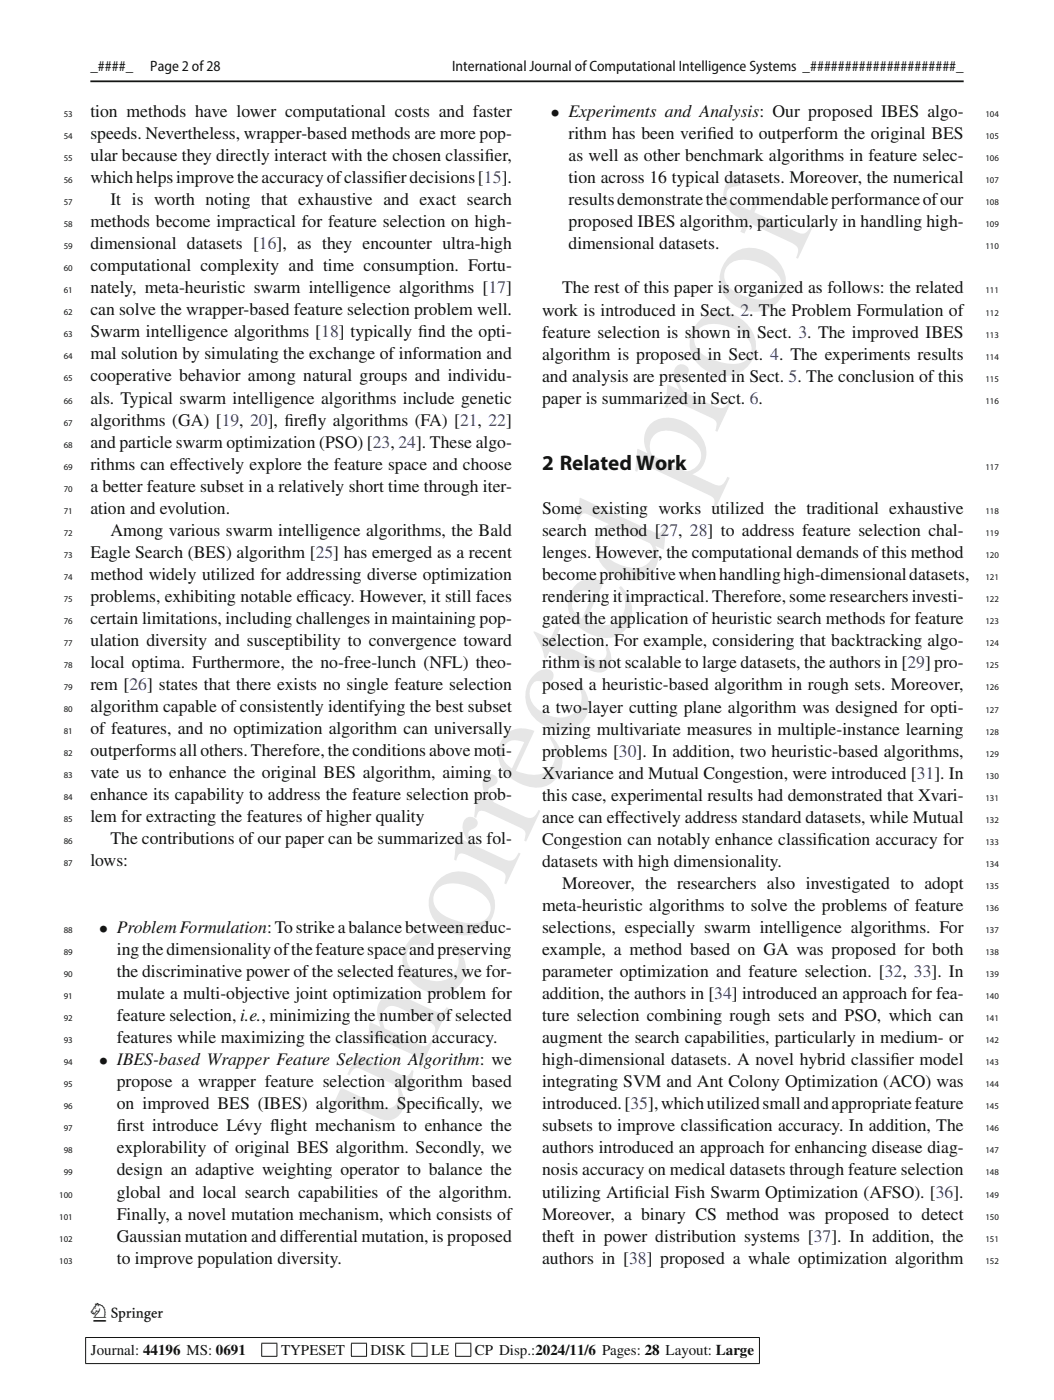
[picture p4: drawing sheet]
<svg xmlns="http://www.w3.org/2000/svg" width="210mm" height="279mm" viewBox="0 0 210 279" stroke-linecap="round" stroke-linejoin="round" font-family="sans-serif">
<defs><g id="words">
<text font-size="28.2" fill="#e6e6e6" x="77.6" y="226.1" transform="rotate(-65 77.6 226.1)">uncorrected proof</text>
<text font-size="5.3" fill="#131413" x="18.6" y="262.9">123</text>
<text font-size="4.2" fill="#131413" x="108" y="93.7">2 Related Work</text>
<g font-size="3.5" fill="#131413">
<text x="18" y="23.3">tion methods have lower computational costs and faster</text>
<text x="109.8" y="23.3">• Experiments and Analysis: Our proposed IBES algo-</text>
<text x="18" y="27.7">speeds. Nevertheless, wrapper-based methods are more pop-</text>
<text x="113.3" y="27.7">rithm has been verif</text>
<text x="141" y="27.7">ied to outperform the original BES</text>
<text x="18" y="32.1">ular because they directly interact with the chosen classif</text>
<text x="96.6" y="32.1">ier,</text>
<text x="113.3" y="32.1">as well as other benchmark algorithms in feature selec-</text>
<text x="18" y="36.5">whichhelpsimprovetheaccuracyofclassif</text>
<text x="22" y="40.9">It is worth noting that exhaustive and exact search</text>
<text x="76.4" y="36.5">ierdecisions[15].</text>
<text x="113.3" y="36.5">tion across 16 typical datasets. Moreover, the numerical</text>
<text x="113.3" y="40.9">resultsdemonstratethecommendableperformanceofour</text>
<text x="18" y="45.3">methods become impractical for feature selection on high-</text>
<text x="113.3" y="45.3">proposed IBES algorithm, particularly in handling high-</text>
<text x="18" y="49.7">dimensional datasets [16], as they encounter ultra-high</text>
<text x="113.3" y="49.7">dimensional datasets.</text>
<text x="18" y="54.1">computational complexity and time consumption. Fortu-</text>
<text x="18" y="58.5">nately, meta-heuristic swarm intelligence algorithms [17]</text>
<text x="112" y="58.5">The rest of this paper is organized as follows: the related</text>
<text x="18" y="62.8">can solve the wrapper-based feature selection problem well.</text>
<text x="108" y="62.9">work is introduced in Sect. 2. The Problem Formulation of</text>
<text x="18" y="67.2">Swarm intelligence algorithms [18] typically f</text>
<text x="18" y="71.6">mal solution by simulating the exchange of information and</text>
<text x="83.3" y="67.2">ind the opti-</text>
<text x="108" y="67.3">feature selection is shown in Sect. 3. The improved IBES</text>
<text x="108" y="71.7">algorithm is proposed in Sect. 4. The experiments results</text>
<text x="18" y="76">cooperative behavior among natural groups and individu-</text>
<text x="108" y="76.1">and analysis are presented in Sect. 5. The conclusion of this</text>
<text x="18" y="80.4">als. Typical swarm intelligence algorithms include genetic</text>
<text x="108" y="80.5">paper is summarized in Sect. 6.</text>
<text x="18" y="84.8">algorithms (GA) [19, 20], f</text>
<text x="18" y="89.2">and particle swarm optimization (PSO) [23, 24]. These algo-</text>
<text x="56.7" y="84.8">iref</text>
<text x="61.4" y="84.8">ly algorithms (FA) [21, 22]</text>
<text x="18" y="93.6">rithms can effectively explore the feature space and choose</text>
<text x="18" y="98">a better feature subset in a relatively short time through iter-</text>
<text x="18" y="102.4">ation and evolution.</text>
<text x="22" y="106.8">Among various swarm intelligence algorithms, the Bald</text>
<text x="108" y="102.5">Some existing works utilized the traditional exhaustive</text>
<text x="108" y="106.8">search method [27, 28] to address feature selection chal-</text>
<text x="18" y="111.2">Eagle Search (BES) algorithm [25] has emerged as a recent</text>
<text x="108" y="111.2">lenges. However, the computational demands ofthis method</text>
<text x="18" y="115.6">method widely utilized for addressing diverse optimization</text>
<text x="18" y="120">problems, exhibiting notable eff</text>
<text x="61.8" y="120">icacy. However, it still faces</text>
<text x="108" y="115.6">becomeprohibitivewhenhandlinghigh-dimensionaldatasets,</text>
<text x="18" y="124.3">certain limitations, including challenges in maintaining pop-</text>
<text x="108" y="120">rendering itimpractical. Therefore, some researchers investi-</text>
<text x="108" y="124.4">gated the application of heuristic search methods for feature</text>
<text x="18" y="128.7">ulation diversity and susceptibility to convergence toward</text>
<text x="108" y="128.8">selection. For example, considering that backtracking algo-</text>
<text x="18" y="133.1">local optima. Furthermore, the no-free-lunch (NFL) theo-</text>
<text x="18" y="137.5">rem [26] states that there exists no single feature selection</text>
<text x="108" y="133.2">rithm is not scalable to large datasets, the authors in [29] pro-</text>
<text x="108" y="137.6">posed a heuristic-based algorithm in rough sets. Moreover,</text>
<text x="18" y="141.9">algorithm capable of consistently identifying the best subset</text>
<text x="108" y="142">a two-layer cutting plane algorithm was designed for opti-</text>
<text x="18" y="146.3">of features, and no optimization algorithm can universally</text>
<text x="108" y="146.4">mizing multivariate measures in multiple-instance learning</text>
<text x="18" y="150.7">outperforms all others. Therefore, the conditions above moti-</text>
<text x="18" y="155.1">vate us to enhance the original BES algorithm, aiming to</text>
<text x="108" y="150.8">problems [30]. In addition, two heuristic-based algorithms,</text>
<text x="108" y="155.2">Xvariance and Mutual Congestion, were introduced [31]. In</text>
<text x="18" y="159.5">enhance its capability to address the feature selection prob-</text>
<text x="108" y="159.6">this case, experimental results had demonstrated that Xvari-</text>
<text x="18" y="163.9">lem for extracting the features of higher quality</text>
<text x="108" y="164">ance can effectively address standard datasets, while Mutual</text>
<text x="18" y="172.7">lows:</text>
<text x="22" y="168.3">The contributions of our paper can be summarized as fol-</text>
<text x="108" y="168.4">Congestion can notably enhance classif</text>
<text x="108" y="172.7">datasets with high dimensionality.</text>
<text x="162.9" y="168.4">ication accuracy for</text>
<text x="112" y="177.1">Moreover, the researchers also investigated to adopt</text>
<text x="19.8" y="185.9">• ProblemFormulation:Tostrikeabalancebetweenreduc-</text>
<text x="108" y="181.5">meta-heuristic algorithms to solve the problems of feature</text>
<text x="108" y="185.9">selections, especially swarm intelligence algorithms. For</text>
<text x="23.3" y="190.3">ingthedimensionalityofthefeaturespaceandpreserving</text>
<text x="108" y="190.3">example, a method based on GA was proposed for both</text>
<text x="23.3" y="194.7">the discriminative power ofthe selected features, we for-</text>
<text x="108" y="194.7">parameter optimization and feature selection. [32, 33]. In</text>
<text x="23.3" y="199.1">mulate a multi-objective joint optimization problem for</text>
<text x="23.3" y="203.5">feature selection, i.e., minimizing the number ofselected</text>
<text x="108" y="199.1">addition, the authors in [34] introduced an approach for fea-</text>
<text x="108" y="203.5">ture selection combining rough sets and PSO, which can</text>
<text x="23.3" y="207.9">features while maximizing the classif</text>
<text x="74.6" y="207.9">ication accuracy.</text>
<text x="108" y="207.9">augment the search capabilities, particularly in medium- or</text>
<text x="19.8" y="212.3">• IBES-based Wrapper Feature Selection Algorithm: we</text>
<text x="108" y="212.3">high-dimensional datasets. A novel hybrid classif</text>
<text x="177.4" y="212.3">ier model</text>
<text x="23.3" y="216.7">propose a wrapper feature selection algorithm based</text>
<text x="23.3" y="221.1">on improved BES (IBES) algorithm. Specif</text>
<text x="86.9" y="221.1">ically, we</text>
<text x="108" y="216.7">integrating SVM and Ant Colony Optimization (ACO) was</text>
<text x="108" y="221.1">introduced.[35],whichutilizedsmallandappropriatefeature</text>
<text x="23.3" y="225.5">f</text>
<text x="23.3" y="225.5">irst introduce Lévy f</text>
<text x="53.8" y="225.5">light mechanism to enhance the</text>
<text x="108" y="225.5">subsets to improve classif</text>
<text x="143.4" y="225.5">ication accuracy. In addition, The</text>
<text x="23.3" y="229.9">explorability of original BES algorithm. Secondly, we</text>
<text x="108" y="229.9">authors introduced an approach for enhancing disease diag-</text>
<text x="23.3" y="234.3">design an adaptive weighting operator to balance the</text>
<text x="23.3" y="238.6">global and local search capabilities of the algorithm.</text>
<text x="108" y="234.3">nosis accuracy on medical datasets through feature selection</text>
<text x="108" y="238.6">utilizing Artif</text>
<text x="126.4" y="238.6">icial Fish Swarm Optimization (AFSO). [36].</text>
<text x="23.3" y="243">Finally, a novel mutation mechanism, which consists of</text>
<text x="108" y="243">Moreover, a binary CS method was proposed to detect</text>
<text x="23.3" y="247.4">Gaussian mutation and differential mutation, is proposed</text>
<text x="23.3" y="251.8">to improve population diversity.</text>
<text x="108" y="247.4">theft in power distribution systems [37]. In addition, the</text>
<text x="108" y="251.8">authors in [38] proposed a whale optimization algorithm</text>
</g>
<g font-size="3" fill="#131413">
<text x="18" y="14.1">_####_</text>
<text x="29.9" y="14.1">Page 2 of 28</text>
<text x="90.1" y="14.1">International Journal ofComputational Intelligence Systems _#####################_</text>
<text x="18.1" y="270">Journal: 44196 MS: 0691</text>
<text x="56" y="270">TYPESET</text>
<text x="73.8" y="270">DISK</text>
<text x="85.9" y="270">LE</text>
<text x="94.6" y="270">CP Disp.:2024/11/6 Pages: 28 Layout: Large</text>
</g>
<g font-size="1.8" fill="#131413">
<text x="12.7" y="23.3">53</text>
<text x="196.3" y="23.3">104</text>
<text x="12.7" y="27.7">54</text>
<text x="196.3" y="27.7">105</text>
<text x="12.7" y="32.1">55</text>
<text x="196.3" y="32.1">106</text>
<text x="12.7" y="36.5">56</text>
<text x="12.7" y="40.9">57</text>
<text x="196.3" y="36.5">107</text>
<text x="196.3" y="40.9">108</text>
<text x="12.7" y="45.3">58</text>
<text x="196.3" y="45.3">109</text>
<text x="12.7" y="49.7">59</text>
<text x="196.3" y="49.7">110</text>
<text x="12.7" y="58.5">61</text>
<text x="12.7" y="54.1">60</text>
<text x="196.3" y="58.5">111</text>
<text x="12.7" y="62.8">62</text>
<text x="196.3" y="62.9">112</text>
<text x="12.7" y="67.2">63</text>
<text x="12.7" y="71.6">64</text>
<text x="196.3" y="67.3">113</text>
<text x="196.3" y="71.7">114</text>
<text x="12.7" y="76">65</text>
<text x="196.3" y="76.1">115</text>
<text x="12.7" y="80.4">66</text>
<text x="196.3" y="80.5">116</text>
<text x="12.7" y="84.8">67</text>
<text x="12.7" y="89.2">68</text>
<text x="12.7" y="93.6">69</text>
<text x="196.3" y="93.7">117</text>
<text x="12.7" y="98">70</text>
<text x="12.7" y="102.4">71</text>
<text x="12.7" y="106.8">72</text>
<text x="196.3" y="106.8">119</text>
<text x="196.3" y="102.5">118</text>
<text x="12.7" y="111.2">73</text>
<text x="196.3" y="111.2">120</text>
<text x="12.7" y="115.6">74</text>
<text x="12.7" y="120">75</text>
<text x="196.3" y="115.6">121</text>
<text x="12.7" y="124.3">76</text>
<text x="196.3" y="124.4">123</text>
<text x="196.3" y="120">122</text>
<text x="12.7" y="128.7">77</text>
<text x="196.3" y="128.8">124</text>
<text x="12.7" y="137.5">79</text>
<text x="12.7" y="133.1">78</text>
<text x="196.3" y="133.2">125</text>
<text x="196.3" y="137.6">126</text>
<text x="12.7" y="141.9">80</text>
<text x="196.3" y="142">127</text>
<text x="12.7" y="146.3">81</text>
<text x="196.3" y="146.4">128</text>
<text x="12.7" y="155.1">83</text>
<text x="12.7" y="150.7">82</text>
<text x="196.3" y="155.2">130</text>
<text x="196.3" y="150.8">129</text>
<text x="12.7" y="159.5">84</text>
<text x="196.3" y="159.6">131</text>
<text x="12.7" y="163.9">85</text>
<text x="196.3" y="164">132</text>
<text x="12.7" y="172.7">87</text>
<text x="12.7" y="168.3">86</text>
<text x="196.3" y="172.7">134</text>
<text x="196.3" y="168.4">133</text>
<text x="196.3" y="177.1">135</text>
<text x="12.7" y="185.9">88</text>
<text x="196.3" y="185.9">137</text>
<text x="196.3" y="181.5">136</text>
<text x="12.7" y="190.3">89</text>
<text x="196.3" y="190.3">138</text>
<text x="12.7" y="194.7">90</text>
<text x="196.3" y="194.7">139</text>
<text x="12.7" y="199.1">91</text>
<text x="12.7" y="203.5">92</text>
<text x="196.3" y="199.1">140</text>
<text x="196.3" y="203.5">141</text>
<text x="12.7" y="207.9">93</text>
<text x="196.3" y="207.9">142</text>
<text x="12.7" y="212.3">94</text>
<text x="196.3" y="212.3">143</text>
<text x="12.7" y="216.7">95</text>
<text x="12.7" y="221.1">96</text>
<text x="196.3" y="221.1">145</text>
<text x="196.3" y="216.7">144</text>
<text x="12.7" y="225.5">97</text>
<text x="196.3" y="225.5">146</text>
<text x="12.7" y="229.9">98</text>
<text x="196.3" y="229.9">147</text>
<text x="11.8" y="238.6">100</text>
<text x="12.7" y="234.3">99</text>
<text x="196.3" y="238.6">149</text>
<text x="196.3" y="234.3">148</text>
<text x="11.8" y="243">101</text>
<text x="196.3" y="243">150</text>
<text x="11.8" y="251.8">103</text>
<text x="11.8" y="247.4">102</text>
<text x="196.3" y="247.4">151</text>
<text x="196.3" y="251.8">152</text>
</g>
</g></defs>
<path d="M18 16.2h174" fill="none" stroke="#131413" stroke-width=".35"/>
<g fill="none" stroke="#131413" stroke-width=".2">
<path d="M17 266.5h134.4M17 271.7h134.4M17.1 266.6v5.1M52.1 270.3h3.1M52.1 267.7h3.1M52.1 267.8v2.4M55.2 267.8v2.4M69.9 267.7h3.2M69.9 270.3h3.2M70 267.8v2.4M73 267.8v2.4M82 267.7h3.2"/>
<path d="M82 270.3h3.2M82.1 267.8v2.4M85.1 267.8v2.4M90.7 267.7h3.2M90.7 270.3h3.2M90.8 267.8v2.4M93.8 267.8v2.4M151.3 266.6v5.1"/>
</g>
<use href="#words"/>
</svg>
